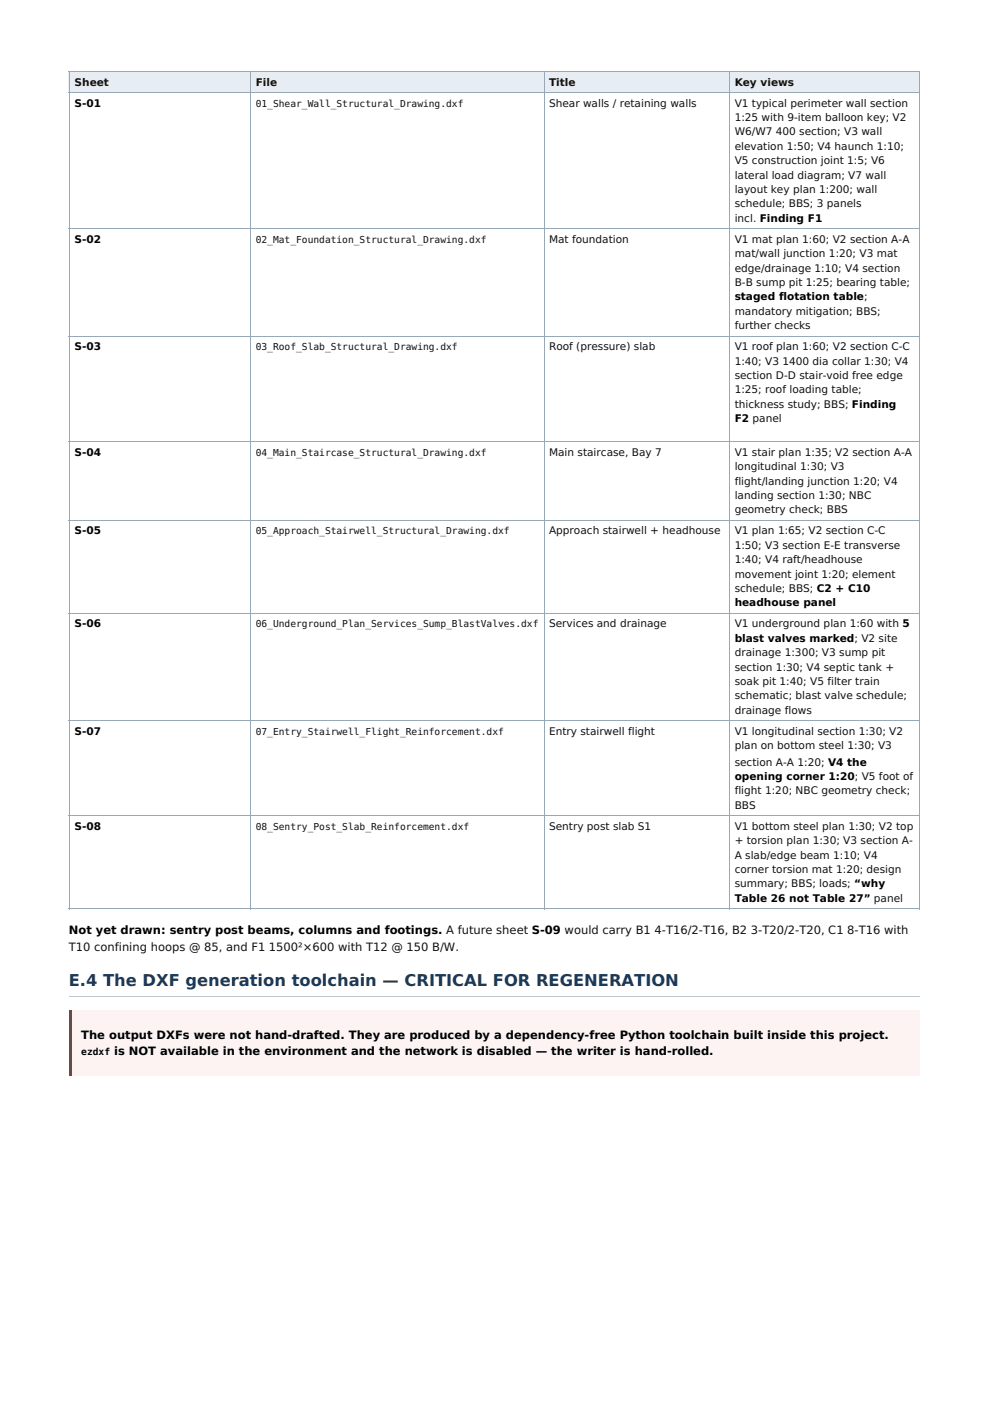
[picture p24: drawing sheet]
<svg xmlns="http://www.w3.org/2000/svg" width="210mm" height="297mm" viewBox="0 0 210 297" stroke-linecap="round" stroke-linejoin="round" font-family="sans-serif">
<defs><g id="words">
<text font-size="3.5" fill="#1a3a5c" x="14.6" y="209.1">E.4 The DXF generation toolchain — CRITICAL FOR REGENERATION</text>
<g font-size="2.4">
<text x="14.6" y="198.1">Not yet drawn: sentry post beams, columns and footings. A future sheet S-09 would carry B1</text>
<text x="17.2" y="220.3">The output DXFs were not hand-drafted. They are produced by a dependency-free Python toolchain built inside this project.</text>
<text x="24.2" y="223.7">is NOT available in the environment and the network is disabled — the writer is hand-rolled.</text>
</g>
<g font-size="2.4" fill="#111">
<text x="14.6" y="201.6">T10 confining hoops @ 85, and F1</text>
<text x="57" y="201.6">1500²×600 with T12 @ 150 B/W.</text>
<text x="138.8" y="198.1">4-T16/2-T16, B2</text>
<text x="159.2" y="198.1">3-T20/2-T20, C1</text>
<text x="179.7" y="198.1">8-T16 with</text>
</g>
<g font-size="2.2" fill="#111">
<text x="15.8" y="18.1">Sheet</text>
<text x="54.2" y="18.1">File</text>
<text x="116.4" y="18.1">Title</text>
<text x="116.4" y="22.6">Shear walls / retaining walls</text>
<text x="155.8" y="18.1">Key views</text>
<text x="155.8" y="22.6">V1 typical perimeter wall section</text>
<text x="155.8" y="25.7">1:25 with 9-item balloon key; V2</text>
<text x="155.8" y="28.7">W6/W7</text>
<text x="164.5" y="28.7">400 section; V3 wall</text>
<text x="155.8" y="31.8">elevation 1:50; V4 haunch 1:10;</text>
<text x="155.8" y="34.8">V5 construction joint 1:5; V6</text>
<text x="155.8" y="37.9">lateral load diagram; V7 wall</text>
<text x="155.8" y="40.9">layout key plan 1:200; wall</text>
<text x="155.8" y="44">schedule; BBS; 3 panels</text>
<text x="155.8" y="47">incl. Finding F1</text>
<text x="116.4" y="51.5">Mat foundation</text>
<text x="155.8" y="51.5">V1 mat plan 1:60; V2 section A-A</text>
<text x="155.8" y="54.5">mat/wall junction 1:20; V3 mat</text>
<text x="155.8" y="57.6">edge/drainage 1:10; V4 section</text>
<text x="155.8" y="60.6">B-B sump pit 1:25; bearing table;</text>
<text x="155.8" y="66.7">mandatory mitigation; BBS;</text>
<text x="155.8" y="69.8">further checks</text>
<text x="116.4" y="74.3">Roof (pressure) slab</text>
<text x="155.8" y="74.3">V1 roof plan 1:60; V2 section C-C</text>
<text x="155.8" y="77.3">1:40; V3</text>
<text x="165.9" y="77.3">1400 dia collar 1:30; V4</text>
<text x="155.8" y="80.4">section D-D stair-void free edge</text>
<text x="155.8" y="83.4">1:25; roof loading table;</text>
<text x="155.8" y="86.5">thickness study; BBS; Finding</text>
<text x="116.4" y="96.6">Main staircase, Bay 7</text>
<text x="155.8" y="96.6">V1 stair plan 1:35; V2 section A-A</text>
<text x="155.8" y="99.7">longitudinal 1:30; V3</text>
<text x="155.8" y="102.7">flight/landing junction 1:20; V4</text>
<text x="155.8" y="105.8">landing section 1:30; NBC</text>
<text x="116.4" y="113.3">Approach stairwell + headhouse</text>
<text x="155.8" y="108.8">geometry check; BBS</text>
<text x="155.8" y="113.3">V1 plan 1:65; V2 section C-C</text>
<text x="155.8" y="116.4">1:50; V3 section E-E transverse</text>
<text x="155.8" y="119.4">1:40; V4 raft/headhouse</text>
<text x="155.8" y="122.5">movement joint 1:20; element</text>
<text x="155.8" y="125.5">schedule; BBS; C2 + C10</text>
<text x="116.4" y="133">Services and drainage</text>
<text x="155.8" y="133">V1 underground plan 1:60 with 5</text>
<text x="155.8" y="139.1">drainage 1:300; V3 sump pit</text>
<text x="155.8" y="142.2">section 1:30; V4 septic tank +</text>
<text x="155.8" y="145.2">soak pit 1:40; V5 filter train</text>
<text x="155.8" y="148.3">schematic; blast valve schedule;</text>
<text x="116.4" y="155.8">Entry stairwell flight</text>
<text x="155.8" y="151.3">drainage flows</text>
<text x="155.8" y="155.8">V1 longitudinal section 1:30; V2</text>
<text x="155.8" y="158.9">plan on bottom steel 1:30; V3</text>
<text x="155.8" y="162.3">section A-A 1:20; V4 the</text>
<text x="155.8" y="168.4">flight 1:20; NBC geometry check;</text>
<text x="155.8" y="171.5">BBS</text>
<text x="116.4" y="175.9">Sentry post slab S1</text>
<text x="155.8" y="175.9">V1 bottom steel plan 1:30; V2 top</text>
<text x="155.8" y="179">+ torsion plan 1:30; V3 section A-</text>
<text x="155.8" y="182">A slab/edge beam 1:10; V4</text>
<text x="155.8" y="185.1">corner torsion mat 1:20; design</text>
<text x="155.8" y="188.1">summary; BBS; loads; “why</text>
</g>
<g font-size="2.2">
<text x="15.8" y="22.6">S-01</text>
<text x="15.8" y="51.5">S-02</text>
<text x="155.8" y="63.7">staged flotation table;</text>
<text x="15.8" y="74.3">S-03</text>
<text x="155.8" y="89.5">F2 panel</text>
<text x="15.8" y="96.6">S-04</text>
<text x="15.8" y="113.3">S-05</text>
<text x="155.8" y="128.6">headhouse panel</text>
<text x="15.8" y="133">S-06</text>
<text x="155.8" y="136.1">blast valves marked; V2 site</text>
<text x="15.8" y="155.8">S-07</text>
<text x="155.8" y="165.4">opening corner 1:20; V5 foot of</text>
<text x="15.8" y="175.9">S-08</text>
<text x="155.8" y="191.2">Table 26 not Table 27” panel</text>
</g>
<g font-size="2" fill="#111">
<text x="54.2" y="22.6">01_Shear_Wall_Structural_Drawing.dxf</text>
<text x="54.2" y="51.5">02_Mat_Foundation_Structural_Drawing.dxf</text>
<text x="54.2" y="74.3">03_Roof_Slab_Structural_Drawing.dxf</text>
<text x="54.2" y="96.6">04_Main_Staircase_Structural_Drawing.dxf</text>
<text x="54.2" y="113.3">05_Approach_Stairwell_Structural_Drawing.dxf</text>
<text x="54.2" y="133">06_Underground_Plan_Services_Sump_BlastValves.dxf</text>
<text x="54.2" y="155.8">07_Entry_Stairwell_Flight_Reinforcement.dxf</text>
<text x="54.2" y="175.9">08_Sentry_Post_Slab_Reinforcement.dxf</text>
</g>
<text font-size="2" x="17.2" y="223.7">ezdxf</text>
</g></defs>
<g fill="#e7edf3">
<path d="M14.6 15.1h38.4v4.5h-38.4z"/>
<path d="M53 15.1h62.3v4.5h-62.3z"/>
<path d="M115.3 15.1h39.2v4.5h-39.2z"/>
<path d="M154.5 15.1h40.3v4.5h-40.3z"/>
</g>
<g fill="none" stroke="#98a8b6" stroke-width=".21">
<path d="M14.6 19.7h180.4M14.6 15.2h180.4M14.7 15.1v177.7M53.1 15.1v177.7M115.4 15.1v177.7M154.6 15.1v177.7M194.9 15.1v177.7M14.6 48.5h180.4M14.6 71.3h180.4M14.6 93.7h180.4M14.6 110.4h180.4M14.6 130.1h180.4"/>
<path d="M14.6 152.9h180.4M14.6 173h180.4M14.6 192.7h180.4"/>
</g>
<path d="M14.6 211.2h180.4" fill="none" stroke="#b9c6d2" stroke-width=".21"/>
<path d="M14.6 214.2h180.4v13.8h-180.4z" fill="#fdf3f2"/>
<path d="M14.6 214.2h.6v13.8h-.6z" fill="#c0392b"/>
<use href="#words"/>
</svg>
